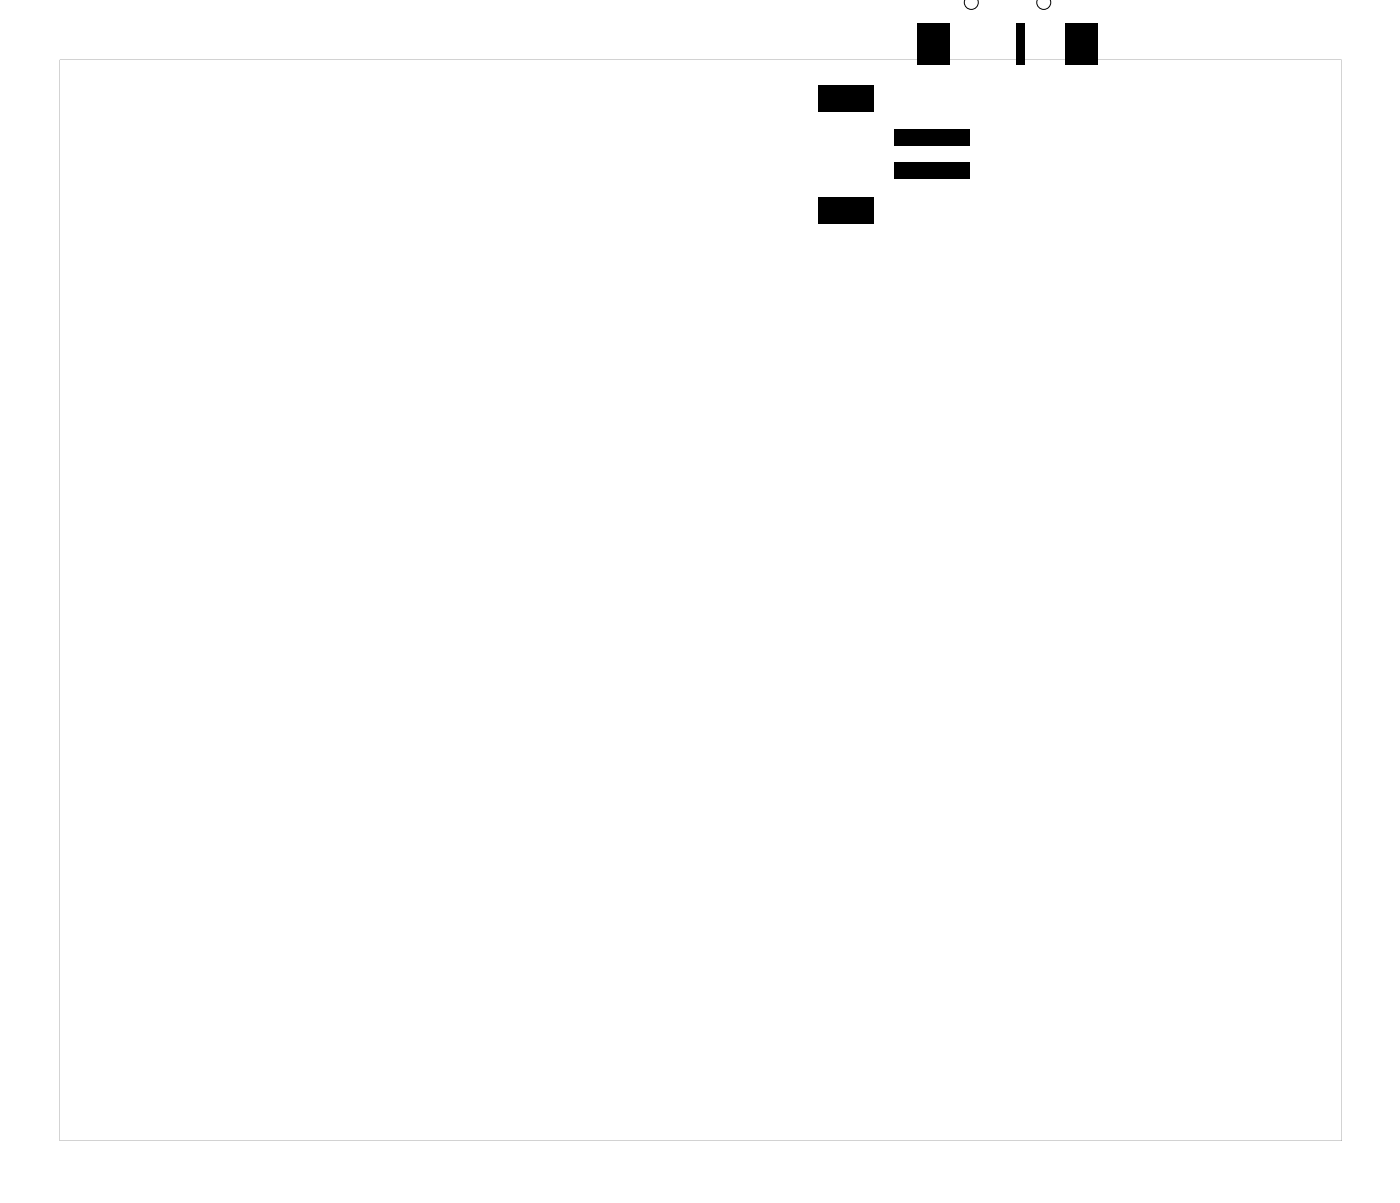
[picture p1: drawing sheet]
<svg xmlns="http://www.w3.org/2000/svg" width="85mm" height="73mm" viewBox="0 0 85 73" stroke-linecap="round" stroke-linejoin="round" font-family="sans-serif">
<g fill="#000">
<path d="M49.7 5.2h3.4v1.6h-3.4zM49.7 12h3.4v1.6h-3.4zM54.3 7.9h4.6v1h-4.6zM54.3 9.9h4.6v1h-4.6zM55.7 1.4h2v2.5h-2zM61.7 1.4h.5v2.5h-.5zM64.7 1.4h2v2.5h-2z"/>
<path d="M3.6 3.6v65.7h77.9v-65.7zM3.6 3.6h77.9v65.7h-77.9z"/>
</g>
<path d="M58.6 -.1a.42 .42 0 0 0 .4 .7 .42 .42 0 0 0 .4-.6M63 -.1a.42 .42 0 0 0 .4 .7 .42 .42 0 0 0 .4-.6" fill="none" stroke="#000" stroke-width=".06"/>
</svg>
